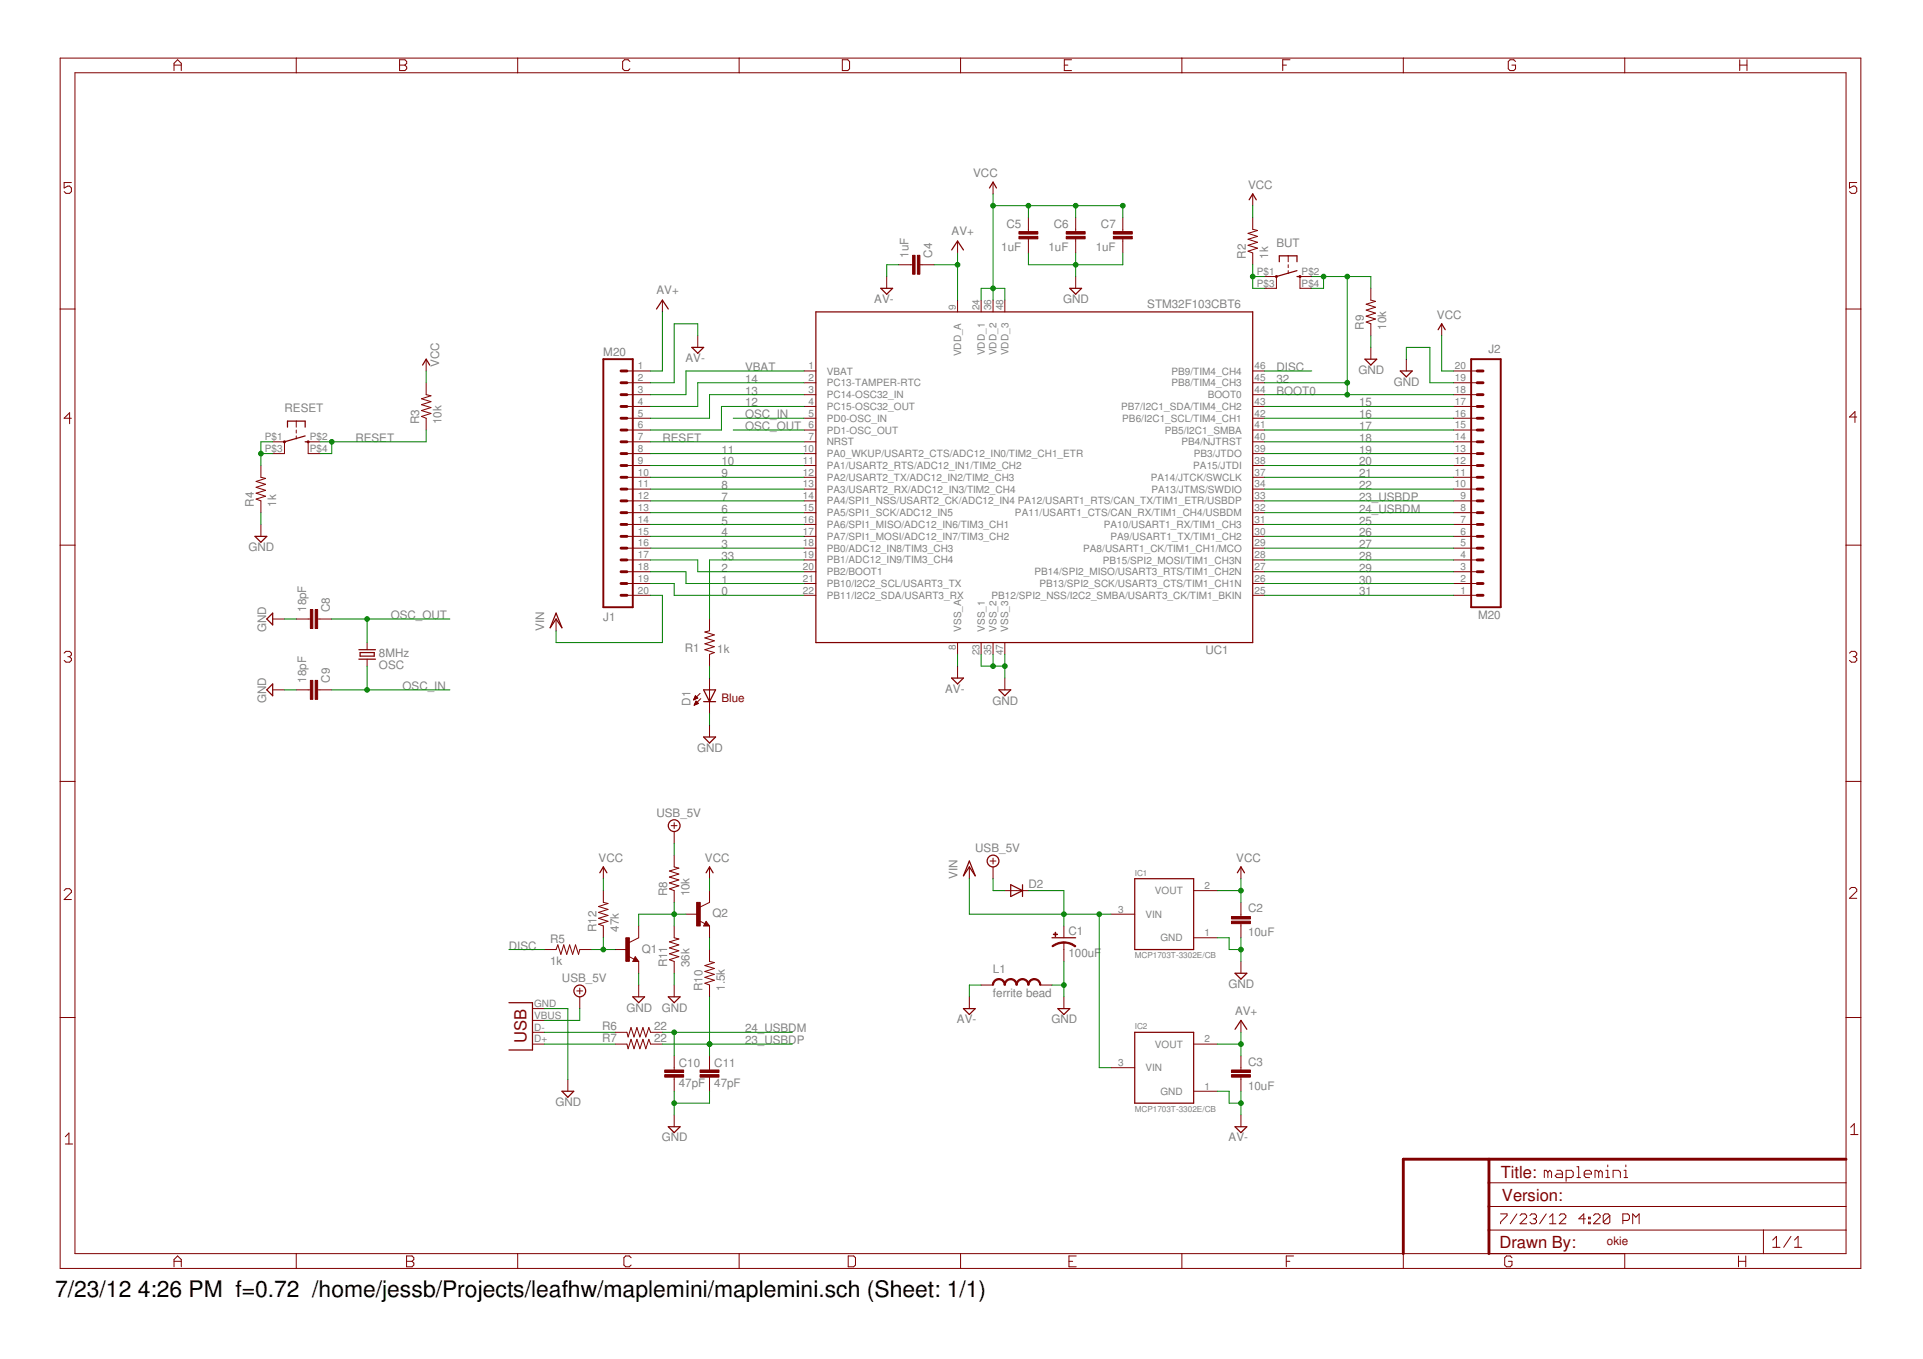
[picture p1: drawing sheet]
<svg xmlns="http://www.w3.org/2000/svg" width="297mm" height="210mm" viewBox="0 0 297 210" stroke-linecap="round" stroke-linejoin="round" font-family="sans-serif">
<defs><g id="words">
<g font-size="3.5">
<text x="8.5" y="200.4">7/23/12</text>
<text x="21.3" y="200.4">4:26 PM f=0.72 /home/jessb/Projects/leafhw/maplemini/maplemini.sch (Sheet: 1/1)</text>
</g>
<g font-size="2.6" fill="#800000">
<text x="81.3" y="161.1" transform="rotate(-90 81.3 161.1)">USB</text>
<text x="231.8" y="181.9">Title:</text>
<text x="232" y="185.5">Version:</text>
<text x="231.6" y="192.8">Drawn By:</text>
</g>
<g font-size="1.8" fill="#808080">
<text x="150.3" y="27.4">VCC</text>
<text x="192.8" y="29.2">VCC</text>
<text x="155.5" y="35.1">C5</text>
<text x="162.8" y="35.1">C6</text>
<text x="170.1" y="35.1">C7</text>
<text x="140.3" y="39.8" transform="rotate(-90 140.3 39.8)">1uF</text>
<text x="144" y="39.8" transform="rotate(-90 144 39.8)">C4</text>
<text x="147" y="36.3">AV+</text>
<text x="154.7" y="38.8">1uF</text>
<text x="162" y="38.8">1uF</text>
<text x="169.3" y="38.8">1uF</text>
<text x="192.4" y="40" transform="rotate(-90 192.4 40)">R2</text>
<text x="195.9" y="40" transform="rotate(-90 195.9 40)">1k</text>
<text x="197.2" y="38.2">BUT</text>
<text x="101.4" y="45.4">AV+</text>
<text x="135.1" y="46.8">AV-</text>
<text x="164.2" y="46.8">GND</text>
<text x="177.2" y="47.6">STM32F103CBT6</text>
<text x="210.7" y="50.9" transform="rotate(-90 210.7 50.9)">R9</text>
<text x="214.1" y="50.9" transform="rotate(-90 214.1 50.9)">10k</text>
<text x="222" y="49.3">VCC</text>
<text x="67.8" y="56.7" transform="rotate(-90 67.8 56.7)">VCC</text>
<text x="93.2" y="54.9">M20</text>
<text x="105.9" y="55.9">AV-</text>
<text x="115.1" y="57.3">VBAT</text>
<text x="115.1" y="59.1">14</text>
<text x="197.2" y="57.3">DISC</text>
<text x="197.2" y="59.1">32</text>
<text x="209.8" y="57.8">GND</text>
<text x="215.3" y="59.6">GND</text>
<text x="229.9" y="54.6">J2</text>
<text x="43.9" y="63.7">RESET</text>
<text x="64.8" y="65.5" transform="rotate(-90 64.8 65.5)">R3</text>
<text x="68.2" y="65.5" transform="rotate(-90 68.2 65.5)">10k</text>
<text x="115.1" y="64.6">OSC_IN</text>
<text x="115.1" y="62.8">12</text>
<text x="115.1" y="60.9">13</text>
<text x="197.2" y="60.9">BOOT0</text>
<text x="209.9" y="62.8">15</text>
<text x="209.9" y="64.6">16</text>
<text x="54.9" y="68.2">RESET</text>
<text x="102.3" y="68.2">RESET</text>
<text x="111.4" y="71.9">10</text>
<text x="111.4" y="70.1">11</text>
<text x="115.1" y="66.4">OSC_OUT</text>
<text x="209.9" y="66.4">17</text>
<text x="209.9" y="68.2">18</text>
<text x="209.9" y="70.1">19</text>
<text x="209.9" y="71.9">20</text>
<text x="111.4" y="77.4">7</text>
<text x="111.4" y="75.5">8</text>
<text x="111.4" y="73.7">9</text>
<text x="209.9" y="77.4">23_USBDP</text>
<text x="209.9" y="73.7">21</text>
<text x="209.9" y="75.5">22</text>
<text x="39.2" y="78.3" transform="rotate(-90 39.2 78.3)">R4</text>
<text x="42.7" y="78.3" transform="rotate(-90 42.7 78.3)">1k</text>
<text x="111.4" y="82.8">4</text>
<text x="111.4" y="81">5</text>
<text x="111.4" y="79.2">6</text>
<text x="209.9" y="79.2">24_USBDM</text>
<text x="209.9" y="81">25</text>
<text x="209.9" y="82.8">26</text>
<text x="38.4" y="85.1">GND</text>
<text x="111.4" y="86.5">33</text>
<text x="111.4" y="88.3">2</text>
<text x="111.4" y="84.7">3</text>
<text x="209.9" y="84.7">27</text>
<text x="209.9" y="86.5">28</text>
<text x="209.9" y="88.3">29</text>
<text x="47.3" y="94.5" transform="rotate(-90 47.3 94.5)">18pF</text>
<text x="51" y="94.5" transform="rotate(-90 51 94.5)">C8</text>
<text x="60.4" y="95.6">OSC_OUT</text>
<text x="93.2" y="96">J1</text>
<text x="111.4" y="92">0</text>
<text x="111.4" y="90.1">1</text>
<text x="209.9" y="90.1">30</text>
<text x="209.9" y="92">31</text>
<text x="228.3" y="95.6">M20</text>
<text x="41.1" y="97.7" transform="rotate(-90 41.1 97.7)">GND</text>
<text x="58.5" y="101.4">8MHz</text>
<text x="84.1" y="97.4" transform="rotate(-90 84.1 97.4)">VIN</text>
<text x="105.8" y="100.7">R1</text>
<text x="110.8" y="100.9">1k</text>
<text x="186.2" y="101.1">UC1</text>
<text x="47.3" y="105.5" transform="rotate(-90 47.3 105.5)">18pF</text>
<text x="51" y="105.5" transform="rotate(-90 51 105.5)">C9</text>
<text x="58.5" y="103.3">OSC</text>
<text x="62.2" y="106.5">OSC_IN</text>
<text x="146" y="107">AV-</text>
<text x="41.1" y="108.6" transform="rotate(-90 41.1 108.6)">GND</text>
<text x="106.7" y="109" transform="rotate(-90 106.7 109)">D1</text>
<text x="153.3" y="108.8">GND</text>
<text x="107.7" y="116.1">GND</text>
<text x="101.4" y="126.2">USB_5V</text>
<text x="150.6" y="131.6">USB_5V</text>
<text x="92.5" y="133.2">VCC</text>
<text x="108.9" y="133.2">VCC</text>
<text x="147.9" y="135.7" transform="rotate(-90 147.9 135.7)">VIN</text>
<text x="158.9" y="137.2">D2</text>
<text x="191" y="133.2">VCC</text>
<text x="92.1" y="143.9" transform="rotate(-90 92.1 143.9)">R12</text>
<text x="95.6" y="143.9" transform="rotate(-90 95.6 143.9)">47k</text>
<text x="103.1" y="138.5" transform="rotate(-90 103.1 138.5)">R8</text>
<text x="106.5" y="138.5" transform="rotate(-90 106.5 138.5)">10k</text>
<text x="110.1" y="141.7">Q2</text>
<text x="192.8" y="140.9">C2</text>
<text x="78.6" y="146.7">DISC</text>
<text x="85" y="149">1k</text>
<text x="85" y="145.6">R5</text>
<text x="99.1" y="147.1">Q1</text>
<text x="103.1" y="149.4" transform="rotate(-90 103.1 149.4)">R11</text>
<text x="106.5" y="149.4" transform="rotate(-90 106.5 149.4)">36k</text>
<text x="165.1" y="147.9">100uF</text>
<text x="165.1" y="144.4">C1</text>
<text x="192.8" y="144.6">10uF</text>
<text x="86.8" y="151.7">USB_5V</text>
<text x="108.5" y="153.1" transform="rotate(-90 108.5 153.1)">R10</text>
<text x="112" y="153.1" transform="rotate(-90 112 153.1)">1.5k</text>
<text x="153.4" y="154">ferrite bead</text>
<text x="153.4" y="150.3">L1</text>
<text x="189.8" y="152.6">GND</text>
<text x="93" y="159.1">R6</text>
<text x="93" y="160.9">R7</text>
<text x="96.7" y="156.2">GND</text>
<text x="101" y="159.1">22</text>
<text x="101" y="160.9">22</text>
<text x="102.2" y="156.2">GND</text>
<text x="115.1" y="161.3">23_USBDP</text>
<text x="115.1" y="159.4">24_USBDM</text>
<text x="147.8" y="158.1">AV-</text>
<text x="162.4" y="158.1">GND</text>
<text x="190.8" y="156.7">AV+</text>
<text x="104.9" y="167.9">47pF</text>
<text x="104.9" y="164.8">C10</text>
<text x="110.3" y="167.9">47pF</text>
<text x="110.3" y="164.8">C11</text>
<text x="192.8" y="164.6">C3</text>
<text x="85.8" y="170.8">GND</text>
<text x="192.8" y="168.3">10uF</text>
<text x="102.2" y="176.3">GND</text>
<text x="189.8" y="176.3">AV-</text>
</g>
<g font-size="1.8" fill="#800000">
<text x="111.4" y="108.4">Blue</text>
<text x="248.2" y="192.3">okie</text>
</g>
<g font-size="1.5" fill="#808080">
<text x="147.7" y="47.9" transform="rotate(-90 147.7 47.9)">9</text>
<text x="151.3" y="47.9" transform="rotate(-90 151.3 47.9)">24</text>
<text x="153.1" y="47.9" transform="rotate(-90 153.1 47.9)">36</text>
<text x="155" y="47.9" transform="rotate(-90 155 47.9)">48</text>
<text x="194.1" y="42.5">P$1</text>
<text x="194.1" y="44.3">P$3</text>
<text x="201.1" y="44.3">P$4</text>
<text x="201.1" y="42.5">P$2</text>
<text x="98.5" y="57">1</text>
<text x="98.5" y="58.9">2</text>
<text x="124.9" y="57">1</text>
<text x="124.9" y="58.9">2</text>
<text x="127.7" y="57.8">VBAT</text>
<text x="127.7" y="59.7">PC13-TAMPER-RTC</text>
<text x="148.5" y="55" transform="rotate(-90 148.5 55)">VDD_A</text>
<text x="152.1" y="54.9" transform="rotate(-90 152.1 54.9)">VDD_1</text>
<text x="153.9" y="54.9" transform="rotate(-90 153.9 54.9)">VDD_2</text>
<text x="155.8" y="54.9" transform="rotate(-90 155.8 54.9)">VDD_3</text>
<text x="181" y="57.9">PB9/TIM4_CH4</text>
<text x="181" y="59.7">PB8/TIM4_CH3</text>
<text x="193.8" y="57">46</text>
<text x="193.8" y="58.9">45</text>
<text x="224.7" y="58.9">19</text>
<text x="224.7" y="57">20</text>
<text x="98.5" y="60.7">3</text>
<text x="98.5" y="62.5">4</text>
<text x="98.5" y="64.3">5</text>
<text x="124.9" y="60.7">3</text>
<text x="124.9" y="62.5">4</text>
<text x="124.9" y="64.3">5</text>
<text x="127.7" y="61.5">PC14-OSC32_IN</text>
<text x="127.7" y="63.3">PC15-OSC32_OUT</text>
<text x="127.7" y="65.1">PD0-OSC_IN</text>
<text x="173.2" y="63.3">PB7/I2C1_SDA/TIM4_CH2</text>
<text x="173.4" y="65.2">PB6/I2C1_SCL/TIM4_CH1</text>
<text x="186.6" y="61.5">BOOT0</text>
<text x="193.8" y="62.5">43</text>
<text x="193.8" y="64.3">42</text>
<text x="193.8" y="60.7">44</text>
<text x="224.7" y="64.3">16</text>
<text x="224.7" y="62.5">17</text>
<text x="224.7" y="60.7">18</text>
<text x="40.9" y="68">P$1</text>
<text x="40.9" y="69.8">P$3</text>
<text x="47.8" y="69.8">P$4</text>
<text x="47.8" y="68">P$2</text>
<text x="98.5" y="66.2">6</text>
<text x="98.5" y="68">7</text>
<text x="98.5" y="69.8">8</text>
<text x="98.5" y="71.6">9</text>
<text x="124" y="71.6">11</text>
<text x="124" y="69.8">10</text>
<text x="124.9" y="66.2">6</text>
<text x="124.9" y="68">7</text>
<text x="127.7" y="70.6">PA0_WKUP/USART2_CTS/ADC12_IN0/TIM2_CH1_ETR</text>
<text x="127.7" y="67">PD1-OSC_OUT</text>
<text x="127.7" y="68.8">NRST</text>
<text x="179.9" y="67">PB5/I2C1_SMBA</text>
<text x="182.5" y="68.8">PB4/NJTRST</text>
<text x="184.4" y="70.6">PB3/JTDO</text>
<text x="193.8" y="66.2">41</text>
<text x="193.8" y="68">40</text>
<text x="193.8" y="71.6">38</text>
<text x="193.8" y="69.8">39</text>
<text x="224.7" y="71.6">12</text>
<text x="224.7" y="69.8">13</text>
<text x="224.7" y="68">14</text>
<text x="224.7" y="66.2">15</text>
<text x="98.5" y="73.5">10</text>
<text x="98.5" y="75.3">11</text>
<text x="98.5" y="77.1">12</text>
<text x="124" y="73.5">12</text>
<text x="124" y="75.3">13</text>
<text x="124" y="77.1">14</text>
<text x="127.7" y="72.4">PA1/USART2_RTS/ADC12_IN1/TIM2_CH2</text>
<text x="127.7" y="74.3">PA2/USART2_TX/ADC12_IN2/TIM2_CH3</text>
<text x="127.7" y="76.1">PA3/USART2_RX/ADC12_IN3/TIM2_CH4</text>
<text x="127.7" y="77.9">PA4/SPI1_NSS/USART2_CK/ADC12_IN4 PA12/USART1_RTS/CAN_TX/TIM1_ETR/USBDP</text>
<text x="177.8" y="74.3">PA14/JTCK/SWCLK</text>
<text x="177.9" y="76.1">PA13/JTMS/SWDIO</text>
<text x="184.3" y="72.4">PA15/JTDI</text>
<text x="193.8" y="77.1">33</text>
<text x="193.8" y="75.3">34</text>
<text x="193.8" y="73.5">37</text>
<text x="224.7" y="75.3">10</text>
<text x="224.7" y="73.5">11</text>
<text x="225.6" y="77.1">9</text>
<text x="98.5" y="78.9">13</text>
<text x="98.5" y="80.8">14</text>
<text x="98.5" y="82.6">15</text>
<text x="124" y="80.8">16</text>
<text x="124" y="82.6">17</text>
<text x="124" y="78.9">15</text>
<text x="127.7" y="81.6">PA6/SPI1_MISO/ADC12_IN6/TIM3_CH1</text>
<text x="127.7" y="83.4">PA7/SPI1_MOSI/ADC12_IN7/TIM3_CH2</text>
<text x="127.7" y="79.7">PA5/SPI1_SCK/ADC12_IN5</text>
<text x="156.8" y="79.7">PA11/USART1_CTS/CAN_RX/TIM1_CH4/USBDM</text>
<text x="170.5" y="81.6">PA10/USART1_RX/TIM1_CH3</text>
<text x="171.5" y="83.4">PA9/USART1_TX/TIM1_CH2</text>
<text x="193.8" y="78.9">32</text>
<text x="193.8" y="80.8">31</text>
<text x="193.8" y="82.6">30</text>
<text x="225.6" y="82.6">6</text>
<text x="225.6" y="80.8">7</text>
<text x="225.6" y="78.9">8</text>
<text x="98.5" y="84.4">16</text>
<text x="98.5" y="86.2">17</text>
<text x="98.5" y="88.1">18</text>
<text x="98.5" y="89.9">19</text>
<text x="124" y="86.2">19</text>
<text x="124" y="88.1">20</text>
<text x="124" y="89.9">21</text>
<text x="124" y="84.4">18</text>
<text x="127.7" y="87">PB1/ADC12_IN9/TIM3_CH4</text>
<text x="127.7" y="88.9">PB2/BOOT1</text>
<text x="127.7" y="85.2">PB0/ADC12_IN8/TIM3_CH3</text>
<text x="159.8" y="88.9">PB14/SPI2_MISO/USART3_RTS/TIM1_CH2N</text>
<text x="167.3" y="85.2">PA8/USART1_CK/TIM1_CH1/MCO</text>
<text x="170.3" y="87">PB15/SPI2_MOSI/TIM1_CH3N</text>
<text x="193.8" y="84.4">29</text>
<text x="193.8" y="86.2">28</text>
<text x="193.8" y="88.1">27</text>
<text x="193.8" y="89.9">26</text>
<text x="225.6" y="89.9">2</text>
<text x="225.6" y="88.1">3</text>
<text x="225.6" y="86.2">4</text>
<text x="225.6" y="84.4">5</text>
<text x="98.5" y="91.7">20</text>
<text x="124" y="91.7">22</text>
<text x="127.7" y="90.7">PB10/I2C2_SCL/USART3_TX</text>
<text x="127.7" y="92.5">PB11/I2C2_SDA/USART3_RX</text>
<text x="153.2" y="92.5">PB12/SPI2_NSS/I2C2_SMBA/USART3_CK/TIM1_BKIN</text>
<text x="160.6" y="90.7">PB13/SPI2_SCK/USART3_CTS/TIM1_CH1N</text>
<text x="193.8" y="91.7">25</text>
<text x="225.6" y="91.7">1</text>
<text x="147.7" y="100.4" transform="rotate(-90 147.7 100.4)">8</text>
<text x="148.5" y="97.6" transform="rotate(-90 148.5 97.6)">VSS_A</text>
<text x="151.3" y="101.2" transform="rotate(-90 151.3 101.2)">23</text>
<text x="152.1" y="97.6" transform="rotate(-90 152.1 97.6)">VSS_1</text>
<text x="153.1" y="101.2" transform="rotate(-90 153.1 101.2)">35</text>
<text x="153.9" y="97.6" transform="rotate(-90 153.9 97.6)">VSS_2</text>
<text x="155" y="101.2" transform="rotate(-90 155 101.2)">47</text>
<text x="155.8" y="97.6" transform="rotate(-90 155.8 97.6)">VSS_3</text>
<text x="186.1" y="137.3">2</text>
<text x="172.7" y="140.9">3</text>
<text x="176.9" y="141.7">VIN</text>
<text x="178.4" y="138.1">VOUT</text>
<text x="179.3" y="145.4">GND</text>
<text x="186.1" y="144.6">1</text>
<text x="82.5" y="155.5">GND</text>
<text x="82.5" y="161">D+</text>
<text x="82.5" y="159.2">D-</text>
<text x="82.5" y="157.4">VBUS</text>
<text x="178.4" y="161.8">VOUT</text>
<text x="186.1" y="161">2</text>
<text x="172.7" y="164.7">3</text>
<text x="176.9" y="165.5">VIN</text>
<text x="179.3" y="169.1">GND</text>
<text x="186.1" y="168.3">1</text>
</g>
<g font-size="1.3" fill="#808080">
<text x="175.3" y="135.3">IC1</text>
<text x="175.3" y="148">MCP1703T-3302E/CB</text>
<text x="175.3" y="159">IC2</text>
<text x="175.3" y="171.7">MCP1703T-3302E/CB</text>
</g>
</g></defs>
<g fill="#800000" stroke="#800000" stroke-width=".15">
<path d="M42.1 68.2h1.8z"/>
<path d="M42.1 70.1h1.8z"/>
<path d="M47.6 70.1h1.8z"/>
<path d="M47.6 68.2h1.8z"/>
<path d="M45.8 66.4v.5z"/>
<path d="M45.8 67.3v.5z"/>
<path d="M45.8 65v1z"/>
<path d="M47.6 68.2v1.9z"/>
<path d="M43.9 68.2v1.9z"/>
<path d="M195.3 42.7h1.9z"/>
<path d="M195.3 44.5h1.9z"/>
<path d="M200.8 44.5h1.8z"/>
<path d="M200.8 42.7h1.8z"/>
<path d="M199 40.9v.4z"/>
<path d="M199 41.8v.4z"/>
<path d="M199 39.5v.9z"/>
<path d="M200.8 42.7v1.8z"/>
<path d="M197.2 42.7v1.8z"/>
<path d="M104.1 166.7v1.8z"/>
<path d="M104.1 163.1v1.8z"/>
<path d="M104.1 166.4v.3z"/>
<path d="M104.1 164.9v.4z"/>
<path d="M109.6 166.7v1.8z"/>
<path d="M109.6 163.1v1.8z"/>
<path d="M109.6 166.4v.3z"/>
<path d="M109.6 164.9v.4z"/>
<path d="M109.6 108.4v1.8z"/>
<path d="M109.6 104.7v1.9z"/>
<path d="M109.6 106.6v1.8z"/>
<path d="M108.1 107.1l-1 1z"/>
<path d="M107.2 108.9l1-1z"/>
<path d="M107.4 107.5l-.3 .6z"/>
<path d="M107.4 107.5l.4 .3z"/>
<path d="M107.1 108.1l.7-.3z"/>
<path d="M107.2 108.1h.1z"/>
<path d="M107.2 108h.2z"/>
<path d="M107.2 107.9h.4z"/>
<path d="M107.3 107.8h.5z"/>
<path d="M107.3 107.7h.4z"/>
<path d="M107.3 107.7h.3z"/>
<path d="M107.4 107.6h.1z"/>
<path d="M107.5 108.3l-.3 .6z"/>
<path d="M107.5 108.3l.4 .3z"/>
<path d="M107.2 108.9l.7-.3z"/>
<path d="M107.3 108.8h.2z"/>
<path d="M107.3 108.8h.4z"/>
<path d="M107.3 108.7h.5z"/>
<path d="M107.4 108.6h.4z"/>
<path d="M107.4 108.5h.3z"/>
<path d="M107.4 108.4h.3z"/>
<path d="M107.5 108.4h.1z"/>
<path d="M109.6 95.6v1.8z"/>
<path d="M109.6 101.1v1.8z"/>
<path d="M109.6 101.1l.7-.3z"/>
<path d="M108.9 100.3l1.4 .5z"/>
<path d="M108.9 100.3l1.4-.4z"/>
<path d="M108.9 99.4l1.4 .5z"/>
<path d="M108.9 99.4l1.4-.4z"/>
<path d="M108.9 98.5l1.4 .5z"/>
<path d="M108.9 98.5l1.4-.4z"/>
<path d="M108.9 97.6l1.4 .5z"/>
<path d="M108.9 97.6l.7-.2z"/>
<path d="M95 159.4h1.8z"/>
<path d="M100.5 159.4h1.8z"/>
<path d="M100.2 158.7l.3 .7z"/>
<path d="M100.2 158.7l-.4 1.5z"/>
<path d="M99.3 158.7l.5 1.5z"/>
<path d="M99.3 158.7l-.5 1.5z"/>
<path d="M98.4 158.7l.4 1.5z"/>
<path d="M98.4 158.7l-.5 1.5z"/>
<path d="M97.5 158.7l.4 1.5z"/>
<path d="M97.5 158.7l-.5 1.5z"/>
<path d="M96.8 159.4l.2 .8z"/>
<path d="M95 161.3h1.8z"/>
<path d="M100.5 161.3h1.8z"/>
<path d="M100.2 160.5l.3 .8z"/>
<path d="M100.2 160.5l-.4 1.5z"/>
<path d="M99.3 160.5l.5 1.5z"/>
<path d="M99.3 160.5l-.5 1.5z"/>
<path d="M98.4 160.5l.4 1.5z"/>
<path d="M98.4 160.5l-.5 1.5z"/>
<path d="M97.5 160.5l.4 1.5z"/>
<path d="M97.5 160.5l-.5 1.5z"/>
<path d="M96.8 161.3l.2 .7z"/>
<path d="M82.3 161.3h1.8z"/>
<path d="M82.3 159.4h1.8z"/>
<path d="M82.3 157.6h1.8z"/>
<path d="M82.3 155.8h1.8z"/>
<path d="M106 141.2h1.8z"/>
<path d="M109.6 143v1.8z"/>
<path d="M109.6 137.6v1.8z"/>
<path d="M108.1 140.1l1.5-.7z"/>
<path d="M109.1 142.3l.5 .7z"/>
<path d="M108.7 143h.9z"/>
<path d="M109.1 142.3l-.4 .7z"/>
<path d="M108 142.2l.9 .5z"/>
<path d="M95 146.7h1.8z"/>
<path d="M98.7 148.5v1.8z"/>
<path d="M98.7 143v1.8z"/>
<path d="M97.2 145.6l1.5-.8z"/>
<path d="M98.1 147.8l.6 .7z"/>
<path d="M97.7 148.5h1z"/>
<path d="M98.1 147.8l-.4 .7z"/>
<path d="M97.1 147.7l.8 .4z"/>
<path d="M109.6 133.9v1.8z"/>
<path d="M93.2 133.9v1.8z"/>
<path d="M109.6 146.7v1.8z"/>
<path d="M109.6 152.1v1.9z"/>
<path d="M108.9 151.9l.7 .2z"/>
<path d="M108.9 151.9l1.4-.5z"/>
<path d="M108.9 151l1.4 .4z"/>
<path d="M108.9 151l1.4-.5z"/>
<path d="M108.9 150l1.4 .5z"/>
<path d="M108.9 150l1.4-.4z"/>
<path d="M108.9 149.1l1.4 .5z"/>
<path d="M108.9 149.1l1.4-.4z"/>
<path d="M109.6 148.5l.7 .2z"/>
<path d="M104.1 143v1.8z"/>
<path d="M104.1 148.5v1.8z"/>
<path d="M103.4 148.2l.7 .3z"/>
<path d="M103.4 148.2l1.5-.4z"/>
<path d="M103.4 147.3l1.5 .5z"/>
<path d="M103.4 147.3l1.5-.4z"/>
<path d="M103.4 146.4l1.5 .5z"/>
<path d="M103.4 146.4l1.5-.5z"/>
<path d="M103.4 145.5l1.5 .4z"/>
<path d="M103.4 145.5l1.5-.5z"/>
<path d="M104.1 144.8l.8 .2z"/>
<path d="M104.1 132.1v1.8z"/>
<path d="M104.1 137.6v1.8z"/>
<path d="M103.4 137.3l.7 .3z"/>
<path d="M103.4 137.3l1.5-.5z"/>
<path d="M103.4 136.4l1.5 .4z"/>
<path d="M103.4 136.4l1.5-.5z"/>
<path d="M103.4 135.5l1.5 .4z"/>
<path d="M103.4 135.5l1.5-.5z"/>
<path d="M103.4 134.5l1.5 .5z"/>
<path d="M103.4 134.5l1.5-.4z"/>
<path d="M104.1 133.9l.8 .2z"/>
<path d="M93.2 137.6v1.8z"/>
<path d="M93.2 143v1.8z"/>
<path d="M92.5 142.7l.7 .3z"/>
<path d="M92.5 142.7l1.4-.4z"/>
<path d="M92.5 141.8l1.4 .5z"/>
<path d="M92.5 141.8l1.4-.4z"/>
<path d="M92.5 140.9l1.4 .5z"/>
<path d="M92.5 140.9l1.4-.4z"/>
<path d="M92.5 140l1.4 .5z"/>
<path d="M92.5 140l1.4-.5z"/>
<path d="M93.2 139.4l.7 .1z"/>
<path d="M89.6 146.7h1.8z"/>
<path d="M84.1 146.7h1.8z"/>
<path d="M86.2 145.9l-.3 .8z"/>
<path d="M86.2 145.9l.4 1.5z"/>
<path d="M87.1 145.9l-.5 1.5z"/>
<path d="M87.1 145.9l.4 1.5z"/>
<path d="M88 145.9l-.5 1.5z"/>
<path d="M88 145.9l.5 1.5z"/>
<path d="M88.9 145.9l-.4 1.5z"/>
<path d="M88.9 145.9l.5 1.5z"/>
<path d="M89.6 146.7l-.2 .7z"/>
<path d="M153.4 28.1v1.9z"/>
<path d="M65.8 55.5v1.8z"/>
<path d="M193.5 30v1.8z"/>
<path d="M104.1 128.4v1.9z"/>
<path d="M103.7 127.5h.9z"/>
<path d="M104.1 127.1v.9z"/>
<path d="M89.6 154v1.8z"/>
<path d="M89.1 153.1h.9z"/>
<path d="M89.6 152.6v.9z"/>
<path d="M171.6 141.2h3.7z"/>
<path d="M184.4 137.6h3.6z"/>
<path d="M184.4 144.8h3.6z"/>
<path d="M191.7 133.9v1.8z"/>
<path d="M153.4 133.9v1.8z"/>
<path d="M152.9 133h.9z"/>
<path d="M153.4 132.5v1z"/>
<path d="M191.7 139.4v1.8z"/>
<path d="M191.7 143v1.8z"/>
<path d="M191.7 141.2v.4z"/>
<path d="M191.7 142.7v.3z"/>
<path d="M142.4 40.9h1.9z"/>
<path d="M138.8 40.9h1.8z"/>
<path d="M142.1 40.9h.3z"/>
<path d="M140.6 40.9h.4z"/>
<path d="M173.4 33.6v1.8z"/>
<path d="M173.4 37.2v1.9z"/>
<path d="M173.4 35.4v.4z"/>
<path d="M173.4 36.9v.3z"/>
<path d="M166.2 33.6v1.8z"/>
<path d="M166.2 37.2v1.9z"/>
<path d="M166.2 35.4v.4z"/>
<path d="M166.2 36.9v.3z"/>
<path d="M158.9 33.6v1.8z"/>
<path d="M158.9 37.2v1.9z"/>
<path d="M158.9 35.4v.4z"/>
<path d="M158.9 36.9v.3z"/>
<path d="M171.6 164.9h3.7z"/>
<path d="M184.4 161.3h3.6z"/>
<path d="M184.4 168.5h3.6z"/>
<path d="M191.7 163.1v1.8z"/>
<path d="M191.7 166.7v1.8z"/>
<path d="M191.7 164.9v.4z"/>
<path d="M191.7 166.4v.3z"/>
<path d="M191.7 157.6v1.8z"/>
<path d="M49.4 106.6h1.8z"/>
<path d="M45.8 106.6h1.8z"/>
<path d="M49.1 106.6h.3z"/>
<path d="M47.6 106.6h.4z"/>
<path d="M49.4 95.6h1.8z"/>
<path d="M45.8 95.6h1.8z"/>
<path d="M49.1 95.6h.3z"/>
<path d="M47.6 95.6h.4z"/>
<path d="M149.7 154v1.8z"/>
<path d="M191.7 172.2v1.8z"/>
<path d="M191.7 148.5v1.8z"/>
<path d="M40.3 81v1.8z"/>
<path d="M42.1 106.6h1.8z"/>
<path d="M42.1 95.6h1.8z"/>
<path d="M104.1 172.2v1.8z"/>
<path d="M87.7 166.7v1.8z"/>
<path d="M98.7 152.1v1.9z"/>
<path d="M104.1 152.1v1.9z"/>
<path d="M166.2 42.7v1.8z"/>
<path d="M137 42.7v1.8z"/>
<path d="M147.9 37.2v1.9z"/>
<path d="M193.5 66.4h1.8z"/>
<path d="M193.5 68.2h1.8z"/>
<path d="M193.5 62.8h1.8z"/>
<path d="M124.2 86.5h1.8z"/>
<path d="M193.5 84.7h1.8z"/>
<path d="M124.2 81h1.8z"/>
<path d="M124.2 88.3h1.8z"/>
<path d="M193.5 57.3h1.8z"/>
<path d="M151.6 99.2v1.9z"/>
<path d="M124.2 57.3h1.8z"/>
<path d="M124.2 90.1h1.8z"/>
<path d="M193.5 64.6h1.8z"/>
<path d="M124.2 82.8h1.8z"/>
<path d="M124.2 71.9h1.8z"/>
<path d="M124.2 73.7h1.8z"/>
<path d="M193.5 79.2h1.8z"/>
<path d="M124.2 75.5h1.8z"/>
<path d="M193.5 71.9h1.8z"/>
<path d="M153.4 99.2v1.9z"/>
<path d="M151.6 46.4v1.8z"/>
<path d="M193.5 77.4h1.8z"/>
<path d="M193.5 75.5h1.8z"/>
<path d="M124.2 77.4h1.8z"/>
<path d="M124.2 84.7h1.8z"/>
<path d="M193.5 81h1.8z"/>
<path d="M147.9 46.4v1.8z"/>
<path d="M124.2 70.1h1.8z"/>
<path d="M153.4 46.4v1.8z"/>
<path d="M155.2 99.2v1.9z"/>
<path d="M193.5 59.1h1.8z"/>
<path d="M193.5 82.8h1.8z"/>
<path d="M124.2 66.4h1.8z"/>
<path d="M193.5 86.5h1.8z"/>
<path d="M124.2 91.9h1.8z"/>
<path d="M193.5 70.1h1.8z"/>
<path d="M193.5 88.3h1.8z"/>
<path d="M193.5 90.1h1.8z"/>
<path d="M193.5 91.9h1.8z"/>
<path d="M124.2 79.2h1.8z"/>
<path d="M124.2 59.1h1.8z"/>
<path d="M193.5 73.7h1.8z"/>
<path d="M155.2 46.4v1.8z"/>
<path d="M147.9 99.2v1.9z"/>
<path d="M124.2 61h1.8z"/>
<path d="M124.2 62.8h1.8z"/>
<path d="M124.2 68.2h1.8z"/>
<path d="M193.5 61h1.8z"/>
<path d="M124.2 64.6h1.8z"/>
<path d="M96.8 57.3h3.7z"/>
<path d="M96.8 59.1h3.7z"/>
<path d="M96.8 61h3.7z"/>
<path d="M96.8 62.8h3.7z"/>
<path d="M96.8 64.6h3.7z"/>
<path d="M96.8 66.4h3.7z"/>
<path d="M96.8 68.2h3.7z"/>
<path d="M96.8 70.1h3.7z"/>
<path d="M96.8 71.9h3.7z"/>
<path d="M96.8 73.7h3.7z"/>
<path d="M96.8 75.5h3.7z"/>
<path d="M96.8 77.4h3.7z"/>
<path d="M96.8 79.2h3.7z"/>
<path d="M96.8 81h3.7z"/>
<path d="M96.8 82.8h3.7z"/>
<path d="M96.8 84.7h3.7z"/>
<path d="M96.8 86.5h3.7z"/>
<path d="M96.8 88.3h3.7z"/>
<path d="M96.8 90.1h3.7z"/>
<path d="M96.8 91.9h3.7z"/>
<path d="M224.5 91.9h3.7z"/>
<path d="M224.5 90.1h3.7z"/>
<path d="M224.5 88.3h3.7z"/>
<path d="M224.5 86.5h3.7z"/>
<path d="M224.5 84.7h3.7z"/>
<path d="M224.5 82.8h3.7z"/>
<path d="M224.5 81h3.7z"/>
<path d="M224.5 79.2h3.7z"/>
<path d="M224.5 77.4h3.7z"/>
<path d="M224.5 75.5h3.7z"/>
<path d="M224.5 73.7h3.7z"/>
<path d="M224.5 71.9h3.7z"/>
<path d="M224.5 70.1h3.7z"/>
<path d="M224.5 68.2h3.7z"/>
<path d="M224.5 66.4h3.7z"/>
<path d="M224.5 64.6h3.7z"/>
<path d="M224.5 62.8h3.7z"/>
<path d="M224.5 61h3.7z"/>
<path d="M224.5 59.1h3.7z"/>
<path d="M224.5 57.3h3.7z"/>
<path d="M155.2 104.7v1.9z"/>
<path d="M147.9 102.9v1.8z"/>
<path d="M222.7 50v1.8z"/>
<path d="M217.2 55.5v1.8z"/>
<path d="M102.3 46.4v1.8z"/>
<path d="M107.8 51.8v1.9z"/>
<path d="M164.3 154v1.8z"/>
<path d="M9.3 195.9h36.5z"/>
<path d="M45.8 195.9h34.2z"/>
<path d="M80 195.9h34.2z"/>
<path d="M114.2 195.9h34.2z"/>
<path d="M148.4 195.9h34.2z"/>
<path d="M182.6 195.9h34.2z"/>
<path d="M216.8 195.9h34.2z"/>
<path d="M251 195.9h36.4z"/>
<path d="M287.4 157.2v38.7z"/>
<path d="M287.4 120.7v36.5z"/>
<path d="M287.4 84.2v36.5z"/>
<path d="M287.4 47.7v36.5z"/>
<path d="M287.4 9v38.7z"/>
<path d="M80 9h34.2z"/>
<path d="M45.8 9h34.2z"/>
<path d="M9.3 9h36.5z"/>
<path d="M9.3 9v38.7z"/>
<path d="M9.3 47.7v36.5z"/>
<path d="M9.3 84.2v36.5z"/>
<path d="M9.3 120.7v36.5z"/>
<path d="M9.3 157.2v38.7z"/>
<path d="M11.6 193.6h34.2z"/>
<path d="M45.8 193.6h34.2z"/>
<path d="M80 193.6h34.2z"/>
<path d="M114.2 193.6h34.2z"/>
<path d="M148.4 193.6h34.2z"/>
<path d="M182.6 193.6h34.2z"/>
<path d="M216.8 193.6h13.2z"/>
<path d="M230 193.6h21z"/>
<path d="M230 193.6h42.4z"/>
<path d="M272.4 193.6h12.8z"/>
<path d="M285.2 190v3.6z"/>
<path d="M285.2 186.3v3.7z"/>
<path d="M285.2 182.7v3.6z"/>
<path d="M285.2 179v3.7z"/>
<path d="M285.2 157.2v21.8z"/>
<path d="M285.2 120.7v36.5z"/>
<path d="M285.2 84.2v36.5z"/>
<path d="M285.2 47.7v36.5z"/>
<path d="M285.2 11.2v36.5z"/>
<path d="M251 11.2h34.2z"/>
<path d="M216.8 11.2h34.2z"/>
<path d="M182.6 11.2h34.2z"/>
<path d="M148.4 11.2h34.2z"/>
<path d="M114.2 11.2h34.2z"/>
<path d="M80 11.2h34.2z"/>
<path d="M45.8 11.2h34.2z"/>
<path d="M11.6 11.2h34.2z"/>
<path d="M11.6 11.2v36.5z"/>
<path d="M11.6 47.7v36.5z"/>
<path d="M11.6 84.2v36.5z"/>
<path d="M11.6 120.7v36.5z"/>
<path d="M11.6 157.2v36.4z"/>
<path d="M251 9h36.4z"/>
<path d="M216.8 9h34.2z"/>
<path d="M182.6 9h34.2z"/>
<path d="M148.4 9h34.2z"/>
<path d="M114.2 9h34.2z"/>
<path d="M148.4 9v2.2z"/>
<path d="M148.4 193.6v2.3z"/>
<path d="M9.3 120.7h2.3z"/>
<path d="M285.2 84.2h2.2z"/>
<path d="M80 9v2.2z"/>
<path d="M80 193.6v2.3z"/>
<path d="M216.8 9v2.2z"/>
<path d="M216.8 193.6v2.3z"/>
<path d="M9.3 157.2h2.3z"/>
<path d="M285.2 120.7h2.2z"/>
<path d="M9.3 84.2h2.3z"/>
<path d="M285.2 47.7h2.2z"/>
<path d="M45.8 9v2.2z"/>
<path d="M9.3 47.7h2.3z"/>
<path d="M285.2 157.2h2.2z"/>
<path d="M114.2 9v2.2z"/>
<path d="M182.6 9v2.2z"/>
<path d="M251 9v2.2z"/>
<path d="M251 193.6v2.3z"/>
<path d="M182.6 193.6v2.3z"/>
<path d="M114.2 193.6v2.3z"/>
<path d="M45.8 193.6v2.3z"/>
<path d="M272.4 190v3.6z"/>
<path d="M272.4 190h12.8z"/>
<path d="M230 190h42.4z"/>
<path d="M230 186.3h55.2z"/>
<path d="M230 182.7h55.2z"/>
<path d="M26.9 194.5v1.2z"/>
<path d="M26.9 194.5l.5-.5z"/>
<path d="M27.4 194l.6 .5z"/>
<path d="M28 194.5v1.2z"/>
<path d="M26.9 194.8h1.1z"/>
<path d="M62.8 194v1.7z"/>
<path d="M62.8 194h.8z"/>
<path d="M63.6 194l.3 .3z"/>
<path d="M63.9 194.3v.2z"/>
<path d="M63.9 194.5l-.3 .3z"/>
<path d="M63.6 194.8l.3 .3z"/>
<path d="M63.9 195.1v.3z"/>
<path d="M63.9 195.4l-.3 .3z"/>
<path d="M62.8 195.7h.8z"/>
<path d="M62.8 194.8h.8z"/>
<path d="M97.2 194l.3 .3z"/>
<path d="M96.6 194h.6z"/>
<path d="M96.6 194l-.2 .3z"/>
<path d="M96.4 194.3v1.1z"/>
<path d="M96.4 195.4l.2 .3z"/>
<path d="M96.6 195.7h.6z"/>
<path d="M97.2 195.7l.3-.3z"/>
<path d="M131 194v1.7z"/>
<path d="M131 195.7h.9z"/>
<path d="M131.9 195.7l.2-.3z"/>
<path d="M132.1 194.3v1.1z"/>
<path d="M131.9 194l.2 .3z"/>
<path d="M131 194h.9z"/>
<path d="M165.1 194h1.1z"/>
<path d="M165.1 194v1.7z"/>
<path d="M165.1 195.7h1.1z"/>
<path d="M165.1 194.8h.6z"/>
<path d="M198.7 194v1.7z"/>
<path d="M198.7 194h1.1z"/>
<path d="M198.7 194.8h.5z"/>
<path d="M233.3 194l.2 .3z"/>
<path d="M232.7 194h.6z"/>
<path d="M232.7 194l-.3 .3z"/>
<path d="M232.4 194.3v1.1z"/>
<path d="M232.4 195.4l.3 .3z"/>
<path d="M232.7 195.7h.6z"/>
<path d="M233.3 195.7l.2-.3z"/>
<path d="M233.5 194.8v.6z"/>
<path d="M233 194.8h.5z"/>
<path d="M268.5 194v1.7z"/>
<path d="M268.5 194.8h1.2z"/>
<path d="M269.7 194v1.7z"/>
<path d="M285.9 174.1l.5-.5z"/>
<path d="M286.4 173.6v1.6z"/>
<path d="M285.9 175.2h1.1z"/>
<path d="M285.7 138.7h1.1z"/>
<path d="M285.7 138.7l1.1-1.1z"/>
<path d="M286.8 137.3v.3z"/>
<path d="M286.5 137.1l.3 .2z"/>
<path d="M286 137.1h.5z"/>
<path d="M285.7 137.3l.3-.2z"/>
<path d="M285.7 100.9l.3-.3z"/>
<path d="M286 100.6h.5z"/>
<path d="M286.5 100.6l.3 .3z"/>
<path d="M286.8 100.9v.3z"/>
<path d="M286.8 101.2l-.3 .2z"/>
<path d="M286.3 101.4h.2z"/>
<path d="M286.5 101.4l.3 .3z"/>
<path d="M286.8 101.7v.3z"/>
<path d="M286.8 102l-.3 .3z"/>
<path d="M286 102.3h.5z"/>
<path d="M285.7 102l.3 .3z"/>
<path d="M286.5 63.6v1.7z"/>
<path d="M285.7 64.4l.8-.8z"/>
<path d="M285.7 64.4h1.1z"/>
<path d="M285.7 28.2h1.1z"/>
<path d="M285.7 28.2v.8z"/>
<path d="M285.7 29l.6-.3z"/>
<path d="M286.3 28.7h.2z"/>
<path d="M286.5 28.7l.3 .3z"/>
<path d="M286.8 29v.6z"/>
<path d="M286.8 29.6l-.3 .3z"/>
<path d="M286 29.9h.5z"/>
<path d="M285.7 29.6l.3 .3z"/>
<path d="M268.7 9.2v1.7z"/>
<path d="M268.7 10.1h1.1z"/>
<path d="M269.8 9.2v1.7z"/>
<path d="M233.8 9.2l.3 .3z"/>
<path d="M233.3 9.2h.5z"/>
<path d="M233.3 9.2l-.3 .3z"/>
<path d="M233 9.5v1.1z"/>
<path d="M233 10.6l.3 .3z"/>
<path d="M233.3 10.9h.5z"/>
<path d="M233.8 10.9l.3-.3z"/>
<path d="M234.1 10.1v.5z"/>
<path d="M233.5 10.1h.6z"/>
<path d="M198.1 9.2v1.7z"/>
<path d="M198.1 9.2h1.2z"/>
<path d="M198.1 10.1h.6z"/>
<path d="M164.4 9.2h1.1z"/>
<path d="M164.4 9.2v1.7z"/>
<path d="M164.4 10.9h1.1z"/>
<path d="M164.4 10.1h.5z"/>
<path d="M130.1 9.2v1.7z"/>
<path d="M130.1 10.9h.9z"/>
<path d="M131 10.9l.2-.3z"/>
<path d="M131.2 9.5v1.1z"/>
<path d="M131 9.2l.2 .3z"/>
<path d="M130.1 9.2h.9z"/>
<path d="M97 9.2l.3 .3z"/>
<path d="M96.5 9.2h.5z"/>
<path d="M96.2 9.5l.3-.3z"/>
<path d="M96.2 9.5v1.1z"/>
<path d="M96.2 10.6l.3 .3z"/>
<path d="M96.5 10.9h.5z"/>
<path d="M97 10.9l.3-.3z"/>
<path d="M61.7 9.2v1.7z"/>
<path d="M61.7 9.2h.8z"/>
<path d="M62.5 9.2l.3 .3z"/>
<path d="M62.8 9.5v.3z"/>
<path d="M62.8 9.8l-.3 .3z"/>
<path d="M62.5 10.1l.3 .3z"/>
<path d="M62.8 10.4v.2z"/>
<path d="M62.8 10.6l-.3 .3z"/>
<path d="M61.7 10.9h.8z"/>
<path d="M61.7 10.1h.8z"/>
<path d="M26.9 9.8v1.1z"/>
<path d="M26.9 9.8l.5-.6z"/>
<path d="M27.4 9.2l.6 .6z"/>
<path d="M28 9.8v1.1z"/>
<path d="M26.9 10.1h1.1z"/>
<path d="M9.9 28.2h1.1z"/>
<path d="M9.9 28.2v.8z"/>
<path d="M9.9 29l.6-.3z"/>
<path d="M10.5 28.7h.3z"/>
<path d="M10.8 28.7l.2 .3z"/>
<path d="M11 29v.6z"/>
<path d="M11 29.6l-.2 .3z"/>
<path d="M10.2 29.9h.6z"/>
<path d="M9.9 29.6l.3 .3z"/>
<path d="M10.8 63.8v1.6z"/>
<path d="M10.8 63.8l-.9 .8z"/>
<path d="M9.9 64.6h1.1z"/>
<path d="M9.9 100.9l.3-.3z"/>
<path d="M10.2 100.6h.6z"/>
<path d="M10.8 100.6l.2 .3z"/>
<path d="M11 100.9v.3z"/>
<path d="M11 101.2l-.2 .2z"/>
<path d="M10.5 101.4h.3z"/>
<path d="M10.8 101.4l.2 .3z"/>
<path d="M11 101.7v.3z"/>
<path d="M11 102l-.2 .3z"/>
<path d="M10.2 102.3h.6z"/>
<path d="M9.9 102l.3 .3z"/>
<path d="M9.9 138.9h1.1z"/>
<path d="M9.9 138.9l1.1-1.1z"/>
<path d="M11 137.5v.3z"/>
<path d="M10.8 137.3l.2 .2z"/>
<path d="M10.2 137.3h.6z"/>
<path d="M9.9 137.5l.3-.2z"/>
<path d="M10.6 175l-.5 .6z"/>
<path d="M10.6 175v1.7z"/>
<path d="M10.1 176.7h1.1z"/>
<path d="M238.5 180.8v1.1z"/>
<path d="M238.5 180.8h.3z"/>
<path d="M238.8 180.8l.3 .3z"/>
<path d="M239.1 181.1v.8z"/>
<path d="M239.1 181.1l.3-.3z"/>
<path d="M239.4 180.8l.3 .3z"/>
<path d="M239.7 181.1v.8z"/>
<path d="M240.5 180.8h.6z"/>
<path d="M241.1 180.8l.2 .3z"/>
<path d="M241.3 181.1v.8z"/>
<path d="M240.5 181.9h.8z"/>
<path d="M240.2 181.6l.3 .3z"/>
<path d="M240.2 181.6l.3-.3z"/>
<path d="M240.5 181.3h.8z"/>
<path d="M241.9 180.8v1.7z"/>
<path d="M241.9 180.8h.8z"/>
<path d="M242.7 180.8l.3 .3z"/>
<path d="M243 181.1v.5z"/>
<path d="M243 181.6l-.3 .3z"/>
<path d="M241.9 181.9h.8z"/>
<path d="M243.6 180.2h.3z"/>
<path d="M243.9 180.2v1.7z"/>
<path d="M243.6 181.9h.5z"/>
<path d="M245 181.9h.5z"/>
<path d="M244.7 181.6l.3 .3z"/>
<path d="M244.7 181.1v.5z"/>
<path d="M245 180.8l-.3 .3z"/>
<path d="M245 180.8h.5z"/>
<path d="M245.5 180.8l.3 .3z"/>
<path d="M245.8 181.1v.2z"/>
<path d="M244.7 181.3h1.1z"/>
<path d="M246.4 180.8v1.1z"/>
<path d="M246.4 180.8h.3z"/>
<path d="M246.7 180.8l.2 .3z"/>
<path d="M246.9 181.1v.8z"/>
<path d="M247.2 180.8l-.3 .3z"/>
<path d="M247.2 180.8l.3 .3z"/>
<path d="M247.5 181.1v.8z"/>
<path d="M248 180.8h.3z"/>
<path d="M248.3 180.8v1.1z"/>
<path d="M248 181.9h.6z"/>
<path d="M248.3 179.9v.3z"/>
<path d="M249.2 180.8v1.1z"/>
<path d="M249.2 180.8h.8z"/>
<path d="M250 180.8l.3 .3z"/>
<path d="M250.3 181.1v.8z"/>
<path d="M250.9 180.8h.2z"/>
<path d="M251.1 180.8v1.1z"/>
<path d="M250.9 181.9h.5z"/>
<path d="M251.1 179.9v.3z"/>
<path d="M231.8 187.5h1z"/>
<path d="M232.8 187.5v.2z"/>
<path d="M232.8 187.7l-1 1.1z"/>
<path d="M231.8 188.8v.2z"/>
<path d="M234.3 187.5l-1 1.5z"/>
<path d="M234.8 189h1z"/>
<path d="M234.8 189l1-1z"/>
<path d="M235.8 187.7v.3z"/>
<path d="M235.6 187.5l.2 .2z"/>
<path d="M235.1 187.5h.5z"/>
<path d="M235.1 187.5l-.3 .2z"/>
<path d="M236.3 187.7l.3-.2z"/>
<path d="M236.6 187.5h.5z"/>
<path d="M237.1 187.5l.2 .2z"/>
<path d="M237.3 187.7v.3z"/>
<path d="M237.3 188l-.2 .3z"/>
<path d="M236.8 188.3h.3z"/>
<path d="M237.1 188.3l.2 .2z"/>
<path d="M237.3 188.5v.3z"/>
<path d="M237.3 188.8l-.2 .2z"/>
<path d="M236.6 189h.5z"/>
<path d="M236.3 188.8l.3 .2z"/>
<path d="M238.8 187.5l-1 1.5z"/>
<path d="M239.3 188l.6-.5z"/>
<path d="M239.9 187.5v1.5z"/>
<path d="M239.3 189h1z"/>
<path d="M240.9 189h1z"/>
<path d="M240.9 189l1-1z"/>
<path d="M241.9 187.7v.3z"/>
<path d="M241.6 187.5l.3 .2z"/>
<path d="M241.1 187.5h.5z"/>
<path d="M240.9 187.7l.2-.2z"/>
<path d="M244.6 187.5v1.5z"/>
<path d="M244.6 187.5l-.7 .8z"/>
<path d="M243.9 188.3h1z"/>
<path d="M245.4 188h.2z"/>
<path d="M245.6 188v.3z"/>
<path d="M245.4 188.3h.2z"/>
<path d="M245.4 188v.3z"/>
<path d="M245.4 188.8h.2z"/>
<path d="M245.6 188.8v.2z"/>
<path d="M245.4 189h.2z"/>
<path d="M245.4 188.8v.2z"/>
<path d="M246.1 189h1.1z"/>
<path d="M246.1 189l1.1-1z"/>
<path d="M247.2 187.7v.3z"/>
<path d="M246.9 187.5l.3 .2z"/>
<path d="M246.4 187.5h.5z"/>
<path d="M246.4 187.5l-.3 .2z"/>
<path d="M247.6 187.7v1.1z"/>
<path d="M247.6 187.7l.3-.2z"/>
<path d="M247.9 187.5h.5z"/>
<path d="M248.4 187.5l.3 .2z"/>
<path d="M248.7 187.7v1.1z"/>
<path d="M248.7 188.8l-.3 .2z"/>
<path d="M247.9 189h.5z"/>
<path d="M247.6 188.8l.3 .2z"/>
<path d="M247.6 188.8l1.1-1.1z"/>
<path d="M250.7 187.5v1.5z"/>
<path d="M250.7 187.5h.7z"/>
<path d="M251.4 187.5l.3 .2z"/>
<path d="M251.7 187.7v.6z"/>
<path d="M251.7 188.3l-.3 .2z"/>
<path d="M250.7 188.5h.7z"/>
<path d="M252.2 187.5v1.5z"/>
<path d="M252.2 187.5l.5 .5z"/>
<path d="M252.7 188l.5-.5z"/>
<path d="M253.2 187.5v1.5z"/>
<path d="M273.8 191.5l.6-.5z"/>
<path d="M274.4 191v1.7z"/>
<path d="M273.8 192.7h1.2z"/>
<path d="M276.6 191l-1.1 1.7z"/>
<path d="M277.7 191l-.5 .5z"/>
<path d="M277.7 191v1.7z"/>
<path d="M277.2 192.7h1.1z"/>
<path d="M193.5 33.6v1.8z"/>
<path d="M193.5 39.1v1.8z"/>
<path d="M192.8 38.8l.7 .3z"/>
<path d="M192.8 38.8l1.4-.5z"/>
<path d="M192.8 37.9l1.4 .4z"/>
<path d="M192.8 37.9l1.4-.5z"/>
<path d="M192.8 37l1.4 .4z"/>
<path d="M192.8 37l1.4-.5z"/>
<path d="M192.8 36l1.4 .5z"/>
<path d="M192.8 36l1.4-.4z"/>
<path d="M193.5 35.4l.7 .2z"/>
<path d="M211.7 53.7v1.8z"/>
<path d="M211.7 44.5v1.9z"/>
<path d="M211.7 50v1.8z"/>
<path d="M211 49.7l.7 .3z"/>
<path d="M211 49.7l1.5-.4z"/>
<path d="M211 48.8l1.5 .5z"/>
<path d="M211 48.8l1.5-.4z"/>
<path d="M211 47.9l1.5 .5z"/>
<path d="M211 47.9l1.5-.4z"/>
<path d="M211 47l1.5 .5z"/>
<path d="M211 47l1.5-.5z"/>
<path d="M211.7 46.4l.8 .1z"/>
<path d="M65.8 59.1v1.9z"/>
<path d="M65.8 64.6v1.8z"/>
<path d="M65.1 64.3l.7 .3z"/>
<path d="M65.1 64.3l1.5-.4z"/>
<path d="M65.1 63.4l1.5 .5z"/>
<path d="M65.1 63.4l1.5-.5z"/>
<path d="M65.1 62.5l1.5 .4z"/>
<path d="M65.1 62.5l1.5-.5z"/>
<path d="M65.1 61.6l1.5 .4z"/>
<path d="M65.1 61.6l1.5-.5z"/>
<path d="M65.8 61l.8 .1z"/>
<path d="M40.3 71.9v1.8z"/>
<path d="M40.3 77.4v1.8z"/>
<path d="M39.6 77.1l.7 .3z"/>
<path d="M39.6 77.1l1.4-.5z"/>
<path d="M39.6 76.2l1.4 .4z"/>
<path d="M39.6 76.2l1.4-.5z"/>
<path d="M39.6 75.3l1.4 .4z"/>
<path d="M39.6 75.3l1.4-.5z"/>
<path d="M39.6 74.4l1.4 .4z"/>
<path d="M39.6 74.4l1.4-.5z"/>
<path d="M40.3 73.7l.7 .2z"/>
<path d="M155.2 137.6h1.8z"/>
<path d="M157 137.6h1.9z"/>
<path d="M164.3 145.6v1.1z"/>
<path d="M164.3 143v1.8z"/>
<path d="M164.3 146.7v1.8z"/>
<path d="M151.6 152.1h1.8z"/>
<path d="M160.7 152.1h1.8z"/>
<path d="M85.9 95.6v1.8z"/>
<path d="M109.6 112v1.8z"/>
<path d="M56.7 101.8v1.1z"/>
<path d="M56.7 99.2v1.1z"/>
<path d="M149.7 133.9v1.8z"/>
<path d="M164.3 145.5a2.93 2.93 0 0 1 1.9 .6l-.2 .2a2.69 2.69 0 0 0-1.7-.6z" fill-rule="evenodd"/>
<path d="M162.5 146.1a2.98 2.98 0 0 1 1.8-.6v.2a2.97 2.97 0 0 0-1.7 .5z" fill-rule="evenodd"/>
<path d="M153.5 151.5a.91 .91 0 0 1 .8-.4v.2a.83 .83 0 0 0-.8 .8h-.2v-.1z" fill-rule="evenodd"/>
<path d="M154.3 151.1h.1a.96 .96 0 0 1 .9 1h-.2l-.1-.4a.77 .77 0 0 0-.7-.4z" fill-rule="evenodd"/>
<path d="M155.3 151.5a.91 .91 0 0 1 .8-.4v.2a.83 .83 0 0 0-.8 .8h-.2v-.1z" fill-rule="evenodd"/>
<path d="M156.1 151.1h.1a.96 .96 0 0 1 .9 1h-.2l-.1-.4a.77 .77 0 0 0-.7-.4z" fill-rule="evenodd"/>
<path d="M157.1 151.5l.5-.3 .3-.1v.2l-.4 .1-.3 .3-.1 .4h-.2z" fill-rule="evenodd"/>
<path d="M157.9 151.1h.2a.96 .96 0 0 1 .8 1h-.1l-.1-.4-.4-.3-.4-.1z" fill-rule="evenodd"/>
<path d="M159 151.5l.4-.3 .4-.1v.2a.87 .87 0 0 0-.9 .8h-.1v-.1z" fill-rule="evenodd"/>
<path d="M159.8 151.1h.1a1 1 0 0 1 .9 1h-.2l-.1-.4a.77 .77 0 0 0-.7-.4z" fill-rule="evenodd"/>
</g>
<g fill="#800000" stroke="#800000" stroke-width=".19">
<path d="M47.1 68.2h.5z"/>
<path d="M47.1 65v1z"/>
<path d="M44.4 65v1z"/>
<path d="M45.8 65h1.3z"/>
<path d="M44.4 65h1.4z"/>
<path d="M43.9 68.2l3.2-.9z"/>
<path d="M200.3 42.7h.5z"/>
<path d="M200.3 39.5v.9z"/>
<path d="M197.6 39.5v.9z"/>
<path d="M199 39.5h1.3z"/>
<path d="M197.6 39.5h1.4z"/>
<path d="M197.2 42.7l3.1-.9z"/>
<path d="M110.5 106.6l-.9 1.8z"/>
<path d="M108.7 106.6l.9 1.8z"/>
<path d="M109.6 108.4h.9z"/>
<path d="M108.7 108.4h.9z"/>
<path d="M109.6 106.6h.9z"/>
<path d="M108.7 106.6h.9z"/>
<path d="M78.6 162.2h3.7z"/>
<path d="M82.3 154.9v7.3z"/>
<path d="M78.6 154.9h3.7z"/>
<path d="M108.9 142.9h.5z"/>
<path d="M109.1 142.5l.3 .4z"/>
<path d="M109.1 142.5l-.2 .4z"/>
<path d="M108.9 142.9h.3z"/>
<path d="M109.1 142.7l.1 .2z"/>
<path d="M97.9 148.4h.6z"/>
<path d="M98.1 148l.4 .4z"/>
<path d="M98.1 148l-.2 .3z"/>
<path d="M97.9 148.3h.3z"/>
<path d="M98.1 148.1l.1 .2z"/>
<path d="M109.6 133.9l.5 .9z"/>
<path d="M109.6 133.9l-.5 .9z"/>
<path d="M93.2 133.9l.5 .9z"/>
<path d="M93.2 133.9l-.6 .9z"/>
<path d="M153.4 28.1l-.6 .9z"/>
<path d="M153.4 28.1l.5 .9z"/>
<path d="M65.8 55.5l.6 .9z"/>
<path d="M65.8 55.5l-.5 .9z"/>
<path d="M193.5 30l.6 .9z"/>
<path d="M193.5 30l-.5 .9z"/>
<path d="M175.3 135.7h9.1z"/>
<path d="M184.4 135.7v11z"/>
<path d="M175.3 146.7h9.1z"/>
<path d="M175.3 135.7v11z"/>
<path d="M191.7 133.9l.5 .9z"/>
<path d="M191.7 133.9l-.6 .9z"/>
<path d="M175.3 159.4h9.1z"/>
<path d="M184.4 159.4v11z"/>
<path d="M175.3 170.4h9.1z"/>
<path d="M175.3 159.4v11z"/>
<path d="M191.7 157.6l.9 1.4z"/>
<path d="M191.7 157.6l-.9 1.4z"/>
<path d="M148.8 155.8h1.8z"/>
<path d="M150.6 155.8l-.9 .9z"/>
<path d="M148.8 155.8l.9 .9z"/>
<path d="M190.8 174h1.8z"/>
<path d="M192.6 174l-.9 .9z"/>
<path d="M190.8 174l.9 .9z"/>
<path d="M190.8 150.3h1.8z"/>
<path d="M192.6 150.3l-.9 .9z"/>
<path d="M190.8 150.3l.9 .9z"/>
<path d="M39.4 82.8h1.8z"/>
<path d="M40.3 83.8l.9-1z"/>
<path d="M39.4 82.8l.9 1z"/>
<path d="M42.1 105.6v1.9z"/>
<path d="M41.2 106.6l.9 .9z"/>
<path d="M41.2 106.6l.9-1z"/>
<path d="M42.1 94.7v1.8z"/>
<path d="M41.2 95.6l.9 .9z"/>
<path d="M41.2 95.6l.9-.9z"/>
<path d="M103.2 174h1.8z"/>
<path d="M105 174l-.9 .9z"/>
<path d="M103.2 174l.9 .9z"/>
<path d="M86.8 168.5h1.8z"/>
<path d="M88.6 168.5l-.9 1z"/>
<path d="M86.8 168.5l.9 1z"/>
<path d="M97.7 154h1.9z"/>
<path d="M99.6 154l-.9 .9z"/>
<path d="M97.7 154l1 .9z"/>
<path d="M103.2 154h1.8z"/>
<path d="M105 154l-.9 .9z"/>
<path d="M103.2 154l.9 .9z"/>
<path d="M165.2 44.5h1.9z"/>
<path d="M167.1 44.5l-.9 .9z"/>
<path d="M165.2 44.5l1 .9z"/>
<path d="M136.1 44.5h1.8z"/>
<path d="M137.9 44.5l-.9 .9z"/>
<path d="M136.1 44.5l.9 .9z"/>
<path d="M147.9 37.2l.9 1.4z"/>
<path d="M147.9 37.2l-.9 1.4z"/>
<path d="M126 48.2v51z"/>
<path d="M126 99.2h67.5z"/>
<path d="M193.5 48.2v51z"/>
<path d="M126 48.2h67.5z"/>
<path d="M154.3 106.6h1.8z"/>
<path d="M156.1 106.6l-.9 .9z"/>
<path d="M154.3 106.6l.9 .9z"/>
<path d="M147 104.7h1.8z"/>
<path d="M148.8 104.7l-.9 .9z"/>
<path d="M147 104.7l.9 .9z"/>
<path d="M222.7 50l.5 .9z"/>
<path d="M222.7 50l-.6 .9z"/>
<path d="M216.3 57.3h1.8z"/>
<path d="M218.1 57.3l-.9 .9z"/>
<path d="M216.3 57.3l.9 .9z"/>
<path d="M102.3 46.4l.9 1.3z"/>
<path d="M102.3 46.4l-.9 1.3z"/>
<path d="M106.9 53.7h1.8z"/>
<path d="M108.7 53.7l-.9 .9z"/>
<path d="M106.9 53.7l.9 .9z"/>
<path d="M163.4 155.8h1.8z"/>
<path d="M165.2 155.8l-.9 .9z"/>
<path d="M163.4 155.8l.9 .9z"/>
<path d="M210.8 55.5h1.9z"/>
<path d="M212.7 55.5l-1 .9z"/>
<path d="M210.8 55.5l.9 .9z"/>
<path d="M156.1 138.5l1.8-.9z"/>
<path d="M156.1 136.6l1.8 1z"/>
<path d="M157.9 136.6v1z"/>
<path d="M156.1 136.6v1.9z"/>
<path d="M157.9 137.6v.9z"/>
<path d="M162.5 144.8h3.7z"/>
<path d="M85.9 95.6l.9 1.4z"/>
<path d="M85.9 95.6l-.9 1.4z"/>
<path d="M85.9 94.7l-.9 2.3z"/>
<path d="M85.9 94.7l.9 2.3z"/>
<path d="M108.7 113.8h1.8z"/>
<path d="M110.5 113.8l-.9 1z"/>
<path d="M108.7 113.8l.9 1z"/>
<path d="M55.6 100.8h2.2z"/>
<path d="M57.8 100.8v.5z"/>
<path d="M55.6 101.3h2.2z"/>
<path d="M55.6 100.8v.5z"/>
<path d="M55.4 101.8h2.6z"/>
<path d="M55.4 100.3h2.6z"/>
<path d="M149.7 133.9l.9 1.4z"/>
<path d="M149.7 133.9l-.9 1.4z"/>
<path d="M149.7 133l-.9 2.3z"/>
<path d="M149.7 133l.9 2.3z"/>
</g>
<g fill="none" stroke="#800000" stroke-width=".3">
<circle cx="197.2" cy="42.7" r=".08"/>
<circle cx="200.8" cy="42.7" r=".08"/>
<circle cx="43.9" cy="68.2" r=".08"/>
<circle cx="47.6" cy="68.2" r=".08"/>
</g>
<g fill="#800000" stroke="#800000" stroke-width=".15">
<path d="M102.7 165.3h2.9v.3h-2.9z"/>
<path d="M102.7 166h2.9v.4h-2.9z"/>
<path d="M108.1 165.3h3v.3h-3z"/>
<path d="M108.1 166h3v.4h-3z"/>
<path d="M107.6 139.4h.6v3.6h-.6z"/>
<path d="M96.7 144.8h.5v3.7h-.5z"/>
<path d="M190.2 142.3h2.9v.4h-2.9z"/>
<path d="M190.2 141.6h2.9v.3h-2.9z"/>
<path d="M141 39.4h.3v3h-.3z"/>
<path d="M141.7 39.4h.4v3h-.4z"/>
<path d="M172 36.5h2.9v.4h-2.9z"/>
<path d="M172 35.8h2.9v.4h-2.9z"/>
<path d="M164.7 36.5h2.9v.4h-2.9z"/>
<path d="M164.7 35.8h2.9v.4h-2.9z"/>
<path d="M157.4 36.5h2.9v.4h-2.9z"/>
<path d="M157.4 35.8h2.9v.4h-2.9z"/>
<path d="M190.2 166h2.9v.4h-2.9z"/>
<path d="M190.2 165.3h2.9v.3h-2.9z"/>
<path d="M47.9 105.1h.4v2.9h-.4z"/>
<path d="M48.7 105.1h.4v2.9h-.4z"/>
<path d="M47.9 94.1h.4v3h-.4z"/>
<path d="M48.7 94.1h.4v3h-.4z"/>
<path d="M162.7 144.3h.6v.1h-.6z"/>
<path d="M163 144h.1v.6h-.1z"/>
</g>
<g fill="none" stroke="#800000" stroke-width=".19">
<circle cx="104.1" cy="127.5" r=".91"/>
<circle cx="153.4" cy="133" r=".91"/>
<circle cx="89.6" cy="153.1" r=".91"/>
</g>
<g fill="#800000" stroke="#800000" stroke-width=".3">
<path d="M93.2 55.5h4.5z"/>
<path d="M93.2 55.5v38.3z"/>
<path d="M97.7 55.5v38.3z"/>
<path d="M93.2 93.8h4.5z"/>
<path d="M227.2 93.8h4.6z"/>
<path d="M231.8 55.5v38.3z"/>
<path d="M227.2 55.5v38.3z"/>
<path d="M227.2 55.5h4.6z"/>
</g>
<g fill="#800000" stroke="#800000" stroke-width=".44">
<path d="M95.9 61h.9z"/>
<path d="M95.9 59.1h.9z"/>
<path d="M95.9 57.3h.9z"/>
<path d="M95.9 64.6h.9z"/>
<path d="M95.9 62.8h.9z"/>
<path d="M95.9 66.4h.9z"/>
<path d="M95.9 68.2h.9z"/>
<path d="M95.9 70.1h.9z"/>
<path d="M95.9 71.9h.9z"/>
<path d="M95.9 73.7h.9z"/>
<path d="M95.9 79.2h.9z"/>
<path d="M95.9 77.4h.9z"/>
<path d="M95.9 75.5h.9z"/>
<path d="M95.9 82.8h.9z"/>
<path d="M95.9 81h.9z"/>
<path d="M95.9 84.7h.9z"/>
<path d="M95.9 86.5h.9z"/>
<path d="M95.9 88.3h.9z"/>
<path d="M95.9 90.1h.9z"/>
<path d="M95.9 91.9h.9z"/>
<path d="M228.2 88.3h.9z"/>
<path d="M228.2 90.1h.9z"/>
<path d="M228.2 91.9h.9z"/>
<path d="M228.2 84.7h.9z"/>
<path d="M228.2 86.5h.9z"/>
<path d="M228.2 82.8h.9z"/>
<path d="M228.2 81h.9z"/>
<path d="M228.2 79.2h.9z"/>
<path d="M228.2 77.4h.9z"/>
<path d="M228.2 75.5h.9z"/>
<path d="M228.2 70.1h.9z"/>
<path d="M228.2 71.9h.9z"/>
<path d="M228.2 73.7h.9z"/>
<path d="M228.2 66.4h.9z"/>
<path d="M228.2 68.2h.9z"/>
<path d="M228.2 64.6h.9z"/>
<path d="M228.2 62.8h.9z"/>
<path d="M228.2 61h.9z"/>
<path d="M228.2 59.1h.9z"/>
<path d="M228.2 57.3h.9z"/>
<path d="M216.8 179v14.6z"/>
<path d="M216.8 179h13.2z"/>
<path d="M230 179h55.2z"/>
<path d="M230 190v3.6z"/>
<path d="M230 186.3v3.7z"/>
<path d="M230 182.7v3.6z"/>
<path d="M230 179v3.7z"/>
</g>
<g fill="#008000" stroke="#008000" stroke-width=".15">
<path d="M84.1 159.4h10.9z"/>
<path d="M84.1 161.3h10.9z"/>
<path d="M109.6 135.7v1.9z"/>
<path d="M93.2 135.7v1.9z"/>
<path d="M153.4 30v1.8z"/>
<path d="M166.2 31.8h7.2z"/>
<path d="M158.9 31.8h7.3z"/>
<path d="M153.4 31.8h5.5z"/>
<path d="M173.4 31.8v1.8z"/>
<path d="M166.2 31.8v1.8z"/>
<path d="M158.9 31.8v1.8z"/>
<path d="M151.6 44.5v1.9z"/>
<path d="M151.6 44.5h1.8z"/>
<path d="M153.4 44.5h1.8z"/>
<path d="M155.2 44.5v1.9z"/>
<path d="M153.4 44.5v1.9z"/>
<path d="M153.4 31.8v12.7z"/>
<path d="M191.7 137.6v1.8z"/>
<path d="M191.7 135.7v1.9z"/>
<path d="M188 137.6h3.7z"/>
<path d="M65.8 57.3v1.8z"/>
<path d="M222.7 57.3h1.8z"/>
<path d="M222.7 51.8v5.5z"/>
<path d="M193.5 31.8v1.8z"/>
<path d="M109.6 144.8v1.9z"/>
<path d="M104.1 141.2h1.9z"/>
<path d="M104.1 139.4v1.8z"/>
<path d="M104.1 141.2v1.8z"/>
<path d="M98.7 141.2v1.8z"/>
<path d="M98.7 141.2h5.4z"/>
<path d="M91.4 146.7h1.8z"/>
<path d="M93.2 146.7h1.8z"/>
<path d="M93.2 144.8v1.9z"/>
<path d="M78.6 146.7h5.5z"/>
<path d="M195.3 57.3h7.3z"/>
<path d="M104.1 130.3v1.8z"/>
<path d="M84.1 157.6h5.5z"/>
<path d="M89.6 155.8v1.8z"/>
<path d="M153.4 135.7v1.9z"/>
<path d="M153.4 137.6h1.8z"/>
<path d="M191.7 161.3v1.8z"/>
<path d="M191.7 159.4v1.9z"/>
<path d="M188 161.3h3.7z"/>
<path d="M144.3 40.9h3.6z"/>
<path d="M147.9 39.1v1.8z"/>
<path d="M147.9 40.9v5.5z"/>
<path d="M100.5 57.3h1.8z"/>
<path d="M102.3 48.2v9.1z"/>
<path d="M191.7 168.5v1.9z"/>
<path d="M188 168.5h1.9z"/>
<path d="M189.9 168.5v1.9z"/>
<path d="M189.9 170.4h1.8z"/>
<path d="M191.7 170.4v1.8z"/>
<path d="M137 40.9h1.8z"/>
<path d="M137 40.9v1.8z"/>
<path d="M147.9 101.1v1.8z"/>
<path d="M100.5 59.1h3.6z"/>
<path d="M104.1 50v9.1z"/>
<path d="M104.1 50h3.7z"/>
<path d="M107.8 50v1.8z"/>
<path d="M149.7 152.1h1.9z"/>
<path d="M149.7 152.1v1.9z"/>
<path d="M191.7 144.8v1.9z"/>
<path d="M191.7 146.7v1.8z"/>
<path d="M188 144.8h1.9z"/>
<path d="M189.9 144.8v1.9z"/>
<path d="M189.9 146.7h1.8z"/>
<path d="M43.9 106.6h1.9z"/>
<path d="M43.9 95.6h1.9z"/>
<path d="M104.1 168.5v1.9z"/>
<path d="M109.6 168.5v1.9z"/>
<path d="M104.1 170.4h5.5z"/>
<path d="M104.1 170.4v1.8z"/>
<path d="M84.1 155.8h3.6z"/>
<path d="M87.7 155.8v10.9z"/>
<path d="M98.7 150.3v1.8z"/>
<path d="M104.1 150.3v1.8z"/>
<path d="M151.6 101.1v1.8z"/>
<path d="M151.6 102.9h1.8z"/>
<path d="M153.4 102.9h1.8z"/>
<path d="M155.2 101.1v1.8z"/>
<path d="M153.4 101.1v1.8z"/>
<path d="M155.2 102.9v1.8z"/>
<path d="M220.9 59.1h3.6z"/>
<path d="M220.9 53.7v5.4z"/>
<path d="M217.2 53.7h3.7z"/>
<path d="M217.2 53.7v1.8z"/>
<path d="M166.2 40.9h7.2z"/>
<path d="M158.9 40.9h7.3z"/>
<path d="M158.9 39.1v1.8z"/>
<path d="M173.4 39.1v1.8z"/>
<path d="M166.2 39.1v1.8z"/>
<path d="M166.2 40.9v1.8z"/>
<path d="M164.3 148.5v3.6z"/>
<path d="M164.3 152.1v1.9z"/>
<path d="M162.5 152.1h1.8z"/>
<path d="M211.7 51.8v1.9z"/>
<path d="M40.3 79.2v1.8z"/>
<path d="M109.6 110.2v1.8z"/>
<path d="M113.3 64.6h10.9z"/>
<path d="M56.7 106.6h12.8z"/>
<path d="M51.2 106.6h5.5z"/>
<path d="M56.7 102.9v3.7z"/>
<path d="M113.3 66.4h10.9z"/>
<path d="M56.7 95.6h12.8z"/>
<path d="M51.2 95.6h5.5z"/>
<path d="M56.7 95.6v3.6z"/>
<path d="M193.5 42.7h1.8z"/>
<path d="M193.5 42.7v1.8z"/>
<path d="M193.5 44.5h1.8z"/>
<path d="M193.5 40.9v1.8z"/>
<path d="M40.3 68.2h1.8z"/>
<path d="M40.3 68.2v1.9z"/>
<path d="M40.3 70.1v1.8z"/>
<path d="M40.3 70.1h1.8z"/>
<path d="M100.5 68.2h23.7z"/>
<path d="M49.4 68.2h1.8z"/>
<path d="M51.2 68.2v1.9z"/>
<path d="M49.4 70.1h1.8z"/>
<path d="M51.2 68.2h14.6z"/>
<path d="M65.8 66.4v1.8z"/>
<path d="M106 57.3h18.2z"/>
<path d="M106 57.3v3.7z"/>
<path d="M100.5 61h5.5z"/>
<path d="M109.6 102.9v1.8z"/>
<path d="M195.3 77.4h29.2z"/>
<path d="M109.6 154v7.3z"/>
<path d="M109.6 161.3v1.8z"/>
<path d="M102.3 161.3h7.3z"/>
<path d="M109.6 161.3h12.8z"/>
<path d="M149.7 135.7v5.5z"/>
<path d="M169.8 141.2h1.8z"/>
<path d="M164.3 141.2h5.5z"/>
<path d="M164.3 141.2v1.8z"/>
<path d="M158.9 137.6h5.4z"/>
<path d="M164.3 137.6v3.6z"/>
<path d="M169.8 164.9h1.8z"/>
<path d="M169.8 141.2v23.7z"/>
<path d="M149.7 141.2h14.6z"/>
<path d="M85.9 97.4v1.8z"/>
<path d="M85.9 99.2h16.4z"/>
<path d="M102.3 91.9v7.3z"/>
<path d="M100.5 91.9h1.8z"/>
<path d="M109.6 86.5h14.6z"/>
<path d="M109.6 86.5v9.1z"/>
<path d="M104.1 91.9h20.1z"/>
<path d="M104.1 90.1v1.8z"/>
<path d="M100.5 90.1h3.6z"/>
<path d="M106 90.1h18.2z"/>
<path d="M106 88.3v1.8z"/>
<path d="M100.5 88.3h5.5z"/>
<path d="M107.8 88.3h16.4z"/>
<path d="M107.8 86.5v1.8z"/>
<path d="M100.5 86.5h7.3z"/>
<path d="M100.5 84.7h23.7z"/>
<path d="M100.5 82.8h23.7z"/>
<path d="M100.5 81h23.7z"/>
<path d="M100.5 79.2h23.7z"/>
<path d="M100.5 77.4h23.7z"/>
<path d="M100.5 75.5h23.7z"/>
<path d="M100.5 73.7h23.7z"/>
<path d="M100.5 71.9h23.7z"/>
<path d="M100.5 70.1h23.7z"/>
<path d="M111.4 62.8h12.8z"/>
<path d="M111.4 62.8v3.6z"/>
<path d="M100.5 66.4h10.9z"/>
<path d="M109.6 61h14.6z"/>
<path d="M109.6 61v3.6z"/>
<path d="M100.5 64.6h9.1z"/>
<path d="M107.8 59.1h16.4z"/>
<path d="M107.8 59.1v3.7z"/>
<path d="M100.5 62.8h7.3z"/>
<path d="M195.3 62.8h29.2z"/>
<path d="M195.3 64.6h29.2z"/>
<path d="M195.3 66.4h29.2z"/>
<path d="M195.3 68.2h29.2z"/>
<path d="M195.3 70.1h29.2z"/>
<path d="M195.3 71.9h29.2z"/>
<path d="M195.3 73.7h29.2z"/>
<path d="M195.3 75.5h29.2z"/>
<path d="M195.3 79.2h29.2z"/>
<path d="M104.1 159.4v3.7z"/>
<path d="M102.3 159.4h1.8z"/>
<path d="M104.1 159.4h18.3z"/>
<path d="M195.3 81h29.2z"/>
<path d="M195.3 82.8h29.2z"/>
<path d="M195.3 84.7h29.2z"/>
<path d="M195.3 86.5h29.2z"/>
<path d="M195.3 88.3h29.2z"/>
<path d="M195.3 90.1h29.2z"/>
<path d="M195.3 91.9h29.2z"/>
<path d="M208.1 61h16.4z"/>
<path d="M195.3 61h12.8z"/>
<path d="M202.6 42.7h1.8z"/>
<path d="M204.4 42.7h3.7z"/>
<path d="M208.1 42.7v16.4z"/>
<path d="M208.1 59.1v1.9z"/>
<path d="M208.1 42.7h3.6z"/>
<path d="M211.7 42.7v1.8z"/>
<path d="M195.3 59.1h12.8z"/>
<path d="M202.6 44.5h1.8z"/>
<path d="M204.4 42.7v1.8z"/>
<circle cx="173.4" cy="31.8" r=".36"/>
<circle cx="166.2" cy="31.8" r=".36"/>
<circle cx="158.9" cy="31.8" r=".36"/>
<circle cx="153.4" cy="31.8" r=".36"/>
<circle cx="153.4" cy="44.5" r=".36"/>
<circle cx="191.7" cy="137.6" r=".36"/>
<circle cx="104.1" cy="141.2" r=".36"/>
<circle cx="93.2" cy="146.7" r=".36"/>
<circle cx="191.7" cy="161.3" r=".36"/>
<circle cx="147.9" cy="40.9" r=".36"/>
<circle cx="191.7" cy="170.4" r=".36"/>
<circle cx="191.7" cy="146.7" r=".36"/>
<circle cx="104.1" cy="170.4" r=".36"/>
<circle cx="155.2" cy="102.9" r=".36"/>
<circle cx="153.4" cy="102.9" r=".36"/>
<circle cx="166.2" cy="40.9" r=".36"/>
<circle cx="164.3" cy="152.1" r=".36"/>
<circle cx="56.7" cy="106.6" r=".36"/>
<circle cx="56.7" cy="95.6" r=".36"/>
<circle cx="193.5" cy="42.7" r=".36"/>
<circle cx="40.3" cy="70.1" r=".36"/>
<circle cx="51.2" cy="68.2" r=".36"/>
<circle cx="109.6" cy="161.3" r=".36"/>
<circle cx="169.8" cy="141.2" r=".36"/>
<circle cx="164.3" cy="141.2" r=".36"/>
<circle cx="104.1" cy="159.4" r=".36"/>
<circle cx="208.1" cy="61" r=".36"/>
<circle cx="208.1" cy="42.7" r=".36"/>
<circle cx="208.1" cy="59.1" r=".36"/>
<circle cx="204.4" cy="42.7" r=".36"/>
</g>
<use href="#words"/>
</svg>
